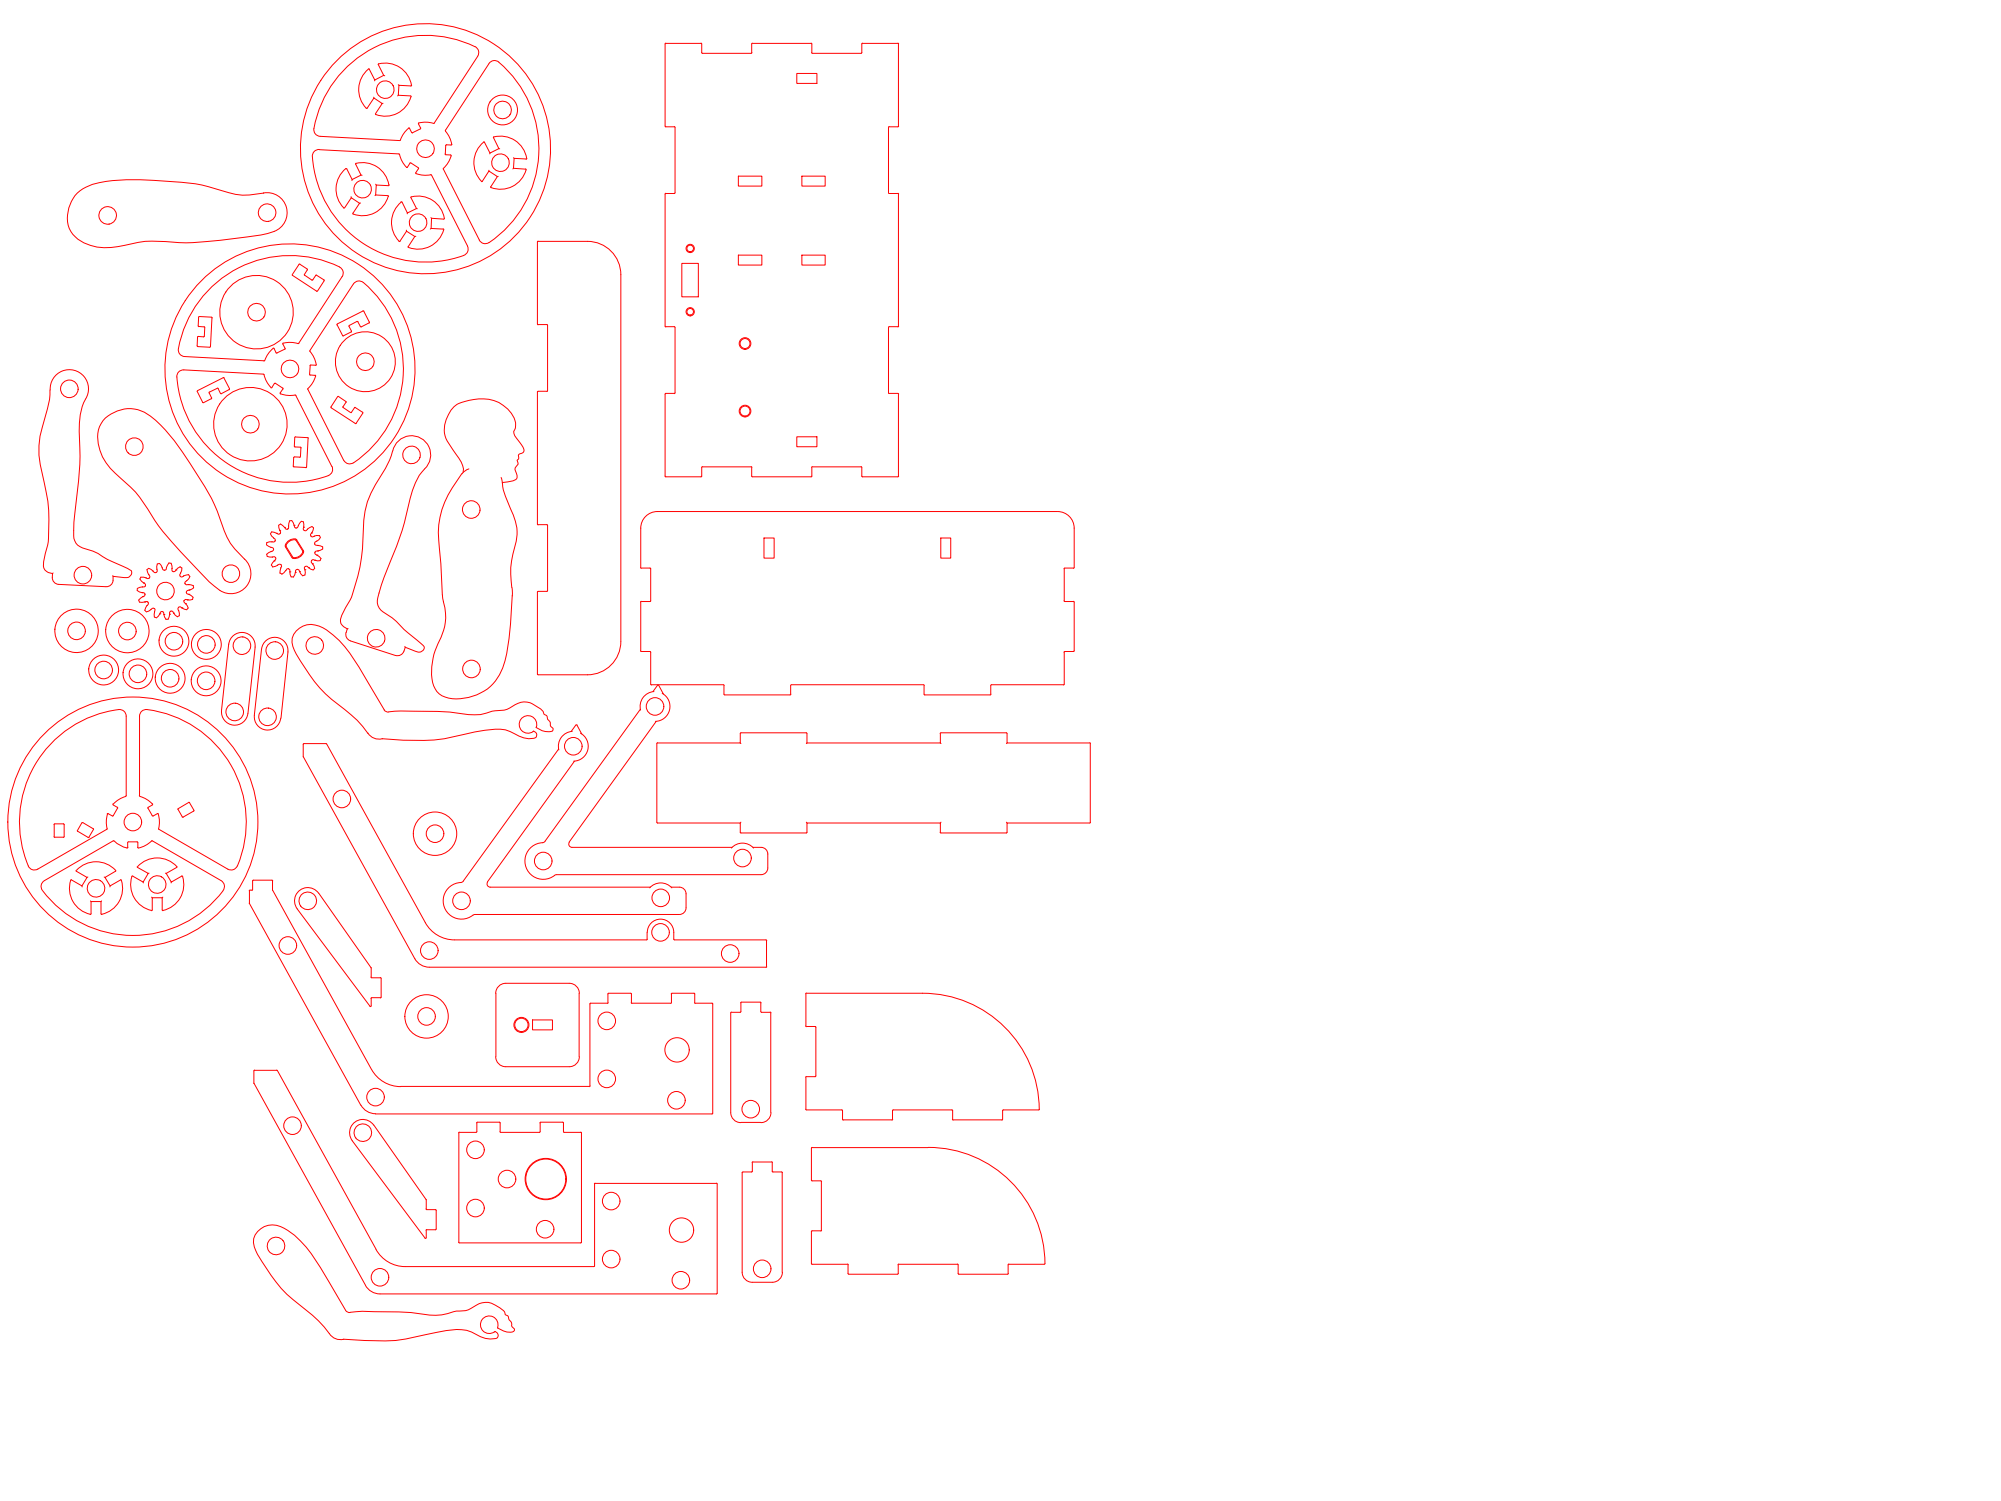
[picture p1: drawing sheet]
<svg xmlns="http://www.w3.org/2000/svg" width="600mm" height="450mm" viewBox="0 0 600 450" stroke-linecap="round" stroke-linejoin="round" font-family="sans-serif">
<!-- layer: Visible (ISO) -->
<g fill="none" stroke="#f00" stroke-width=".3">
<path d="M113.5 19.4l1.6 3.2-2.7 1.4-1.7-3.2M113.6 19.2a8 8 0 0 1 9.8 6.4M113.6 19.1l-.2 .3M142.4 14a2 2 0 0 1 .8 2.9l-13 20M142.5 14a34 34 0 0 0-48.4 25l.2 .8 .5 .6 1.2 .5M146.6 19.1l-13 19.9M149.6 18.7a34 34 0 0 1-2.9 54.1M149.6 18.6a2 2 0 0 0-3 .5M199.6 13h10.6M199.7 12.9l-.2 .3v24.6l.2 .2h2.5M210.2 12.9l.2 .3v2.6M210.4 15.8l.3 .2"/>
<path d="M210.6 16h14.6M225.5 15.8l-.2 .2M225.6 12.9l-.2 .3v2.6M225.7 13h17.6M243.2 12.9l.3 .3v2.6M243.4 15.8l.2 .2M243.6 16h14.7M258.4 15.8l-.2 .2M258.6 13h10.6M258.7 12.9l-.3 .3v2.6M269.3 12.9l.2 .3M269.4 13.2v24.6"/>
<path d="M110.1 32.4l2-3 2.5 1.6-2 3M110.1 32.4h-.3M110.4 20.7l.4 .1M110.5 20.7a8 8 0 0 0-.7 11.8M112.1 29.1v.3M112.4 24l-.1 .2M112.6 34.1l.1 .3M114.9 31h-.3M115.1 22.6l.3 .1M119.4 25.4l.2 .2M119.4 28.6l-.1 .2M122.5 38.4l.3 .1"/>
<path d="M122.5 38.5l-1.3 1.3-1.1 2.2M122.8 38.5l.7 1.2 .3 .1M123.1 28.8l.2 .2M123.2 29a8 8 0 0 1-10.5 5.3M123.3 25.8l-3.7-.2-.2 3 3.7 .2M123.4 25.5l-.2 .3M125.6 36.9a10.9 10.9 0 0 1 4.7 0M125.6 36.8l-.1 .3 .6 1.2M126 38.7l-2.3 1.1M126.2 38.3l-.1 .3M133.6 39v.3M133.6 39.3a6.2 6.2 0 0 1 1.8 4.2l-1.5-.1"/>
<path d="M202.2 38l.2 .2M202.4 38.2v19.6l-.2 .2M239 22h6v3h-6zM266.4 38.2v19.6l.3 .2M266.6 38h2.6M266.7 38l-.3 .2M269.5 37.8l-.2 .2M23.2 57.9a14.7 14.7 0 0 1 8.5-3.5 107.4 107.4 0 0 1 28.9 1.1l1.9 .5a50.4 50.4 0 0 0 10.2 2.5h2.1a13.7 13.7 0 0 1 6.9-.5 6 6 0 0 1 4.4 5.5 6 6 0 0 1-3.9 5.9l-1.9 .6a156.7 156.7 0 0 1-26.6 2.8 39.7 39.7 0 0 0-16.4 .8 17 17 0 0 1-13.9-1.9 8 8 0 0 1-2.8-9.4 11.3 11.3 0 0 1 2.6-4.4zM79.1 57.9h.1M93.7 47a33.9 33.9 0 0 0 45.8 29.4l.6-.6 .3-.8-.2-1.2-10.9-21.4a8.1 8.1 0 0 1-4.5-.3M95.8 44.9l23.8 1.3M95.8 44.8a2 2 0 0 0-2.1 2.2"/>
<path d="M96 40.9l23.8 1.3M105.3 59v.3M105.6 53.8l-.1 .4M106.7 49.3l1.6 3.2-2.7 1.3-1.7-3.2a7.4 7.4 0 0 0-2.6 8.9l.7 1.5 1 1.3M106.8 49a8 8 0 0 1 9.8 6.4M106.8 49l-.2 .3M108.3 52.5l.3 .1M112.6 55.2l.2 .3M112.6 58.5l-.1 .2M116.4 58.9a8 8 0 0 1-10.5 5.3M116.5 55.7l-3.7-.2-.2 3 3.7 .2 .2 .2M116.7 55.4l-.2 .3"/>
<path d="M119.6 46.2h.1a8.7 8.7 0 0 0 2.2 4M120.1 42l-.3 .2M122.9 49l-.7 1.1-.3 .1M123.2 48.9h-.3M123.3 48.9l2.2 1.6-.8 1.2M123.3 59.3l1.6 3.2-2.7 1.4-1.6-3.3h-.4M123.4 59l-.2 .3M123.4 59a8 8 0 0 1 9.8 6.5M124.7 51.8l.1 .3M133 50.7l10.8 21.3M133.5 46.2l.2 .2M133.7 46.4l1.4 .1 .2 .3"/>
<path d="M133.9 43.4l-.2 .2-.2 2.6M135.3 46.8a10.6 10.6 0 0 1-2.4 3.9M144.7 54.3l1.9-3 2.6 1.7-2 3 .1 .3M144.7 54.4h-.4M145 42.6a8 8 0 0 0-.6 11.8M146.6 51v.3M146.9 45.9v.3M148.1 41.1a7.8 7.8 0 0 1 9.8 6.6h-.1M148.1 41l-.1 .2 1.6 3.4-2.7 1.3-1.6-3.3h-.3M149.4 52.9l-.2 .1M149.6 44.6h.3M154 47.3l.2 .2"/>
<path d="M154 50.5l-.2 .2M157.6 50.7l.2 .2M157.8 50.9a8 8 0 0 1-10.5 5.4M157.8 47.7l-3.6-.2-.2 3 3.6 .2M199.5 58.2v39.6M199.6 58h2.6M199.7 58l-.2 .2M221.4 52.8h7.1v3h-7.1zM240.5 52.8h7v3h-7zM266.6 58h2.6M269.3 58l.2 .2M269.4 58.2v39.6"/>
<path d="M89.7 79.3l-2 3M89.9 79.2l2.3 1.6-.9 1.5M89.9 79.2l-.3 .1M103.3 62.3h-.3M103.4 62.3l1.9-3 2.5 1.7-1.9 2.9M105.8 63.9l.1 .3M108.1 60.9l-.3 .1M120.3 60.6a7.8 7.8 0 0 0-.4 11.8l2-3.1 2.5 1.6-2 3.1M121.9 69v.3M122.2 63.9l-.1 .2M122.4 73.9l.1 .4M124.7 70.9h-.3"/>
<path d="M124.9 62.5l.3 .1M129.2 65.3l.2 .2M129.3 68.5l-.3 .2M132.9 68.6l.1 .1a6.8 6.8 0 0 1-4 5.2 8 8 0 0 1-6.4 .3M133 65.7l-3.6-.2-.1 3 3.5 .2M133.3 65.5l-.2 .2M143.7 72a2 2 0 0 0 2.9 .7M204.5 79h4.9v10h-4.9zM221.4 76.5h7.1v3h-7.1zM240.5 76.5h7v3h-7zM59.4 97.7l.2 .3M59.6 97.9l1.6 .1"/>
<path d="M61.2 98l.2 .2-.1 2.6-.3 .2M63.4 95.1l-3.8-.1-.2 2.7M63.4 95.1l.2 .3M63.6 95.3l-.6 8.8-3.8-.2v-2.8M87.7 82.3v.3M87.8 82.6l7.3 4.8 2.1-3.2M91.3 82.3l.1 .3M91.4 82.5l2.1 1.5M93.8 83.9l-.3 .1M94.7 82.6l-.9 1.3M94.9 82.5l2.3 1.4M95 82.5l-.3 .1"/>
<path d="M97.1 83.9l.1 .3M101.1 97.4l1.6 3.2 .3 .1M102.6 83a2.04 2.04 0 0 0-.8-2.9 34 34 0 0 0-48.3 24.9l.2 .8 .5 .7 1.2 .4M102.6 82.9l-13.1 20.1a8.7 8.7 0 0 0-4.5-.1M104.8 97.6l-.1 .3 .7 1.4-.1 .3M105.3 99.6l-2.3 1.1M107.3 96.5l.8 1.4M107.4 96.5l-.3-.1-2.3 1.2M108 97.9l.3 .1M109.1 93.3l1.6 3.3M109.1 93.3l-.3-.1-7.6 3.9-.1 .4M110.8 96.6l-.1 .3-2.4 1.1"/>
<path d="M161.4 97.3h2.6M164 97.3l.2 .3v19.6l-.2 .2M186.2 82.4a10 10 0 0 0-10-10h-15v24.7l.2 .3M186.2 82.4v109.9M199.5 97.8l.2 .2M199.6 98h2.6M202.2 98l.2 .2v19.6l-.2 .2M266.6 98h2.6M266.7 98l-.3 .2v19.6l.3 .2M269.5 97.8l-.2 .2M15 117v1.4a74.9 74.9 0 0 1-3 12.4 28.9 28.9 0 0 0 1.3 14 49.8 49.8 0 0 1 1 18.7l-1.2 5a2.68 2.68 0 0 0 2.6 3.5M15.1 117a5.7 5.7 0 0 1 7.1-6 5.7 5.7 0 0 1 3.5 8.7 16.8 16.8 0 0 0-2 9.6 86.2 86.2 0 0 1-.7 19.9 55.6 55.6 0 0 0-.8 12.3 3.7 3.7 0 0 0 2.6 2.8 18.4 18.4 0 0 1 7.4 3.5l4.6 2a4.5 4.5 0 0 1 2.7 1.7 1.74 1.74 0 0 1-2.3 1.7l-3.3-.4-.1-.2"/>
<path d="M53 113.1a2 2 0 0 1 2.1-2.2l24 1.4a8.7 8.7 0 0 0 2.2 3.9M53 113.1a34 34 0 0 0 45.4 29.6M55.4 106.9l23.8 1.3M61.1 101l-1.6-.1-.3 .2M62.7 117.8l.7 1.5M62.8 117.6l-.1 .3M63.5 119.3l-.1 .3-2.4 1.1-.3-.1M65.4 116.5l.7 1.5 .3 .1M65.4 116.5l-.3-.1-2.3 1.2M66.9 113.2l.3 .1M66.9 113.3l-7.8 4 1.7 3.3M67.2 113.4l1.6 3.2-.1 .3"/>
<path d="M68.7 116.8l-2.3 1.2M81.9 104.4l.3 .1M81.9 104.5a11.9 11.9 0 0 0-2.8 3.8M82.3 115h.3l2.3 1.5-.9 1.3 .2 .4M82.3 115l-.7 1.2-.4 .1M84.2 118.1a9.2 9.2 0 0 0 4.4 .4l.1 .1M84.8 103.2l.7 1.3M84.9 102.9l-.1 .3M85.5 104.4l-.1 .3-2.5 1.2-.7-1.4M88.7 118.6l10.8 21.3M92.8 112.3l.2 .2M93 109.7l-.2 2.6"/>
<path d="M93 112.5l1.5 .1M94.5 112.5l.2 .3M94.6 109.5h-1.4l-.2 .2M94.6 109.6h.1a6.4 6.4 0 0 0-1.8-4.3l13.1-20.2a2.02 2.02 0 0 1 3-.4 33.9 33.9 0 0 1-3.4 54.3l-.8 .1-.8-.2-.9-.9-10.8-21.2M94.6 112.8a10.6 10.6 0 0 1-2.3 4M101.2 119l-1.9 3M101.5 118.9l2.2 1.5M101.6 118.9l-.3 .1M164 117.3h-2.6l-.2 .3v39.6M202.2 118h-2.5l-.2 .2v24.6M266.6 118h2.6M269.3 118l.2 .2"/>
<path d="M269.4 118.2v24.6M87.9 139.8l.3 .2 3.6 .2M88.1 137.2l-.2 2.6M88.4 131.2l-.1 2.8 1.7 .1M88.6 131l-.2 .2M88.6 131.1l3.6 .1M90.1 134.1l.2 .2M90.1 136.9l-.2 .3-1.6-.2-.2 .2M90.2 134.3l-.1 2.6M92.2 131.2l.3 .2M92.4 131.4l-.5 8.7-.2 .2M99.3 122l.1 .3"/>
<path d="M99.5 139.8a2 2 0 0 1-1.1 2.8M102.9 122.2l2.4 1.5 1-1.4M103.7 120.4l.1 .3M103.8 120.6l-1 1.4 .1 .3M106.6 122.2l2.2 1.5-2.1 3.4-7.4-4.8M106.6 122.2l-.3 .1M117.7 135.2a27.3 27.3 0 0 1-5.1 10.1 23.1 23.1 0 0 0-3.5 10.7 68.8 68.8 0 0 1-1.8 16.8 22.5 22.5 0 0 1-3.7 9.4l-1.1 2.3a2.64 2.64 0 0 0 1.6 4.1M117.8 135.3a5.7 5.7 0 0 1 8.4-3.9 5.7 5.7 0 0 1 1.1 9.2 13.8 13.8 0 0 0-3.6 6.5l-.7 2.4a86.8 86.8 0 0 1-6 19 55.7 55.7 0 0 0-3.8 11.6 3.7 3.7 0 0 0 1.7 3.4 21.5 21.5 0 0 1 6.3 5.3l5.7 4.8a.94 .94 0 0 1 0 1.5 1.91 1.91 0 0 1-2.3 .2l-3.1-1.2-.1-.2M210.7 139.9l-.3 .3v2.6M225.3 139.9l.2 .3M239 131h6v3h-6zM243.6 139.9l-.2 .3"/>
<path d="M258.2 139.9l.2 .3v2.6M81.5 159.5l1.5 .4M81.5 159.5l-.3 .4a1.92 1.92 0 0 0 1.3 1.8v.5M83 159.9h.1M83.9 159.1h.1M83.9 159.1l.2 .4-.1 .5-.6 .2-.4-.3M85.3 158.2l.6 .5 .4-.1M85.3 158.2h.1M85.3 158.2l-1.2-1-.5 .3 .3 1.6M87.5 156.1l.7 1.4M87.5 156.1l-.6 .1-.4 2.4-.3 .1M88.2 157.5l.3 .7 .6 .1 1.3-2 .6 .2 .1 1.6"/>
<path d="M88.2 157.5h.1M91.1 158.1l-.2 .5 .3 .5M91.1 158.1h.1M92.2 158.7l-.4 .4-.6-.1M92.2 158.7h.1M93.5 159.8l-.3 .4v.5M93.5 159.8h.1M94 158.3l-.5-.4-1.3 .8M94 158.3l-.5 1.5M138.5 142a32.8 32.8 0 0 0-6.5 13.1 26.2 26.2 0 0 0-.2 9.3l.4 4.6 .5 9.4M138.9 141.7a6.4 6.4 0 0 0-2.1-5.4 14.6 14.6 0 0 1-3.5-6.4 9.7 9.7 0 0 1 4.2-8.9 17.3 17.3 0 0 1 10.6-.9 8.7 8.7 0 0 1 6.5 7.5v.8a1.96 1.96 0 0 0 .2 2.9l1.6 2.1a2.02 2.02 0 0 1 .5 2.3l-.9 .4a.58 .58 0 0 0-.5 .8 .81 .81 0 0 1-.4 1.1v.2a1.04 1.04 0 0 1-.3 1.7l-.4 .9a2.48 2.48 0 0 1 .3 3l-.8 .4-3.2 .5M140.6 140.6l-1.3 .7-.8 .8"/>
<path d="M150.3 143.2l.3 1.7M150.7 144.9v1a37.1 37.1 0 0 0 3.2 8.5 13.2 13.2 0 0 1 .4 9.9 24.9 24.9 0 0 0-.8 11.9M161.2 157.2l.2 .2M161.4 157.3h2.6M164 157.3l.2 .3M164.2 157.5v19.6l-.2 .2M192.2 158.4v11.8M192.2 158.4a5 5 0 0 1 4.9-5h120a5 5 0 0 1 5 5M199.5 142.8l.2 .2h10.5l.2-.2M210.6 140h14.6M225.4 140.2v2.6M225.4 142.8l.2 .2h17.7"/>
<path d="M243.5 142.8l-.3 .2M243.5 140.2v2.6M243.6 140h14.7M258.4 142.8l.3 .2h10.5M269.5 142.8l-.2 .2M322.1 158.4v11.8l-.2 .2M15.7 172a2.33 2.33 0 0 0 1.9 3.3l14.1 .7M15.9 171.8l-.2 .2M33.9 174.1a2 2 0 0 1-2.1 1.8M33.9 172.8v1.2M41.2 176.5l-.1 .6 1.5 .6M42 173.7l1.1 1.1"/>
<path d="M42.6 177.7h.1M42.6 177.7l.6 .1 .3 .4-.2 .5-.5 .2M42.8 178.9l-1.2 1.1 .1 .4 .1 .2 .8 .1 .8-.2M42.8 178.9h.1M43.1 174.8l.4 .3 .1 .6M43.1 174.8h.1M43.4 178.2l.1 .1M43.6 175.7l-.4 .3-1.3 .1-.7 .4M44.6 170.5l-.5 .4 .5 1.4M44.6 170.4l.7 .3 1 1h.5M44.6 172.3h.1M44.6 172.3l.4 .7-.2 .3-.5 .2-.5-.2a1.66 1.66 0 0 0-1.7 0l-.2 .4"/>
<path d="M47.1 170.7l.1 .6-.3 .3M47.1 170.7h.1M47.8 169l-.6 .2-.1 1.5M47.8 169l.5 .5 .5 1.3 .6 .2M49.4 171l.4-.3 .1-.5 .7-1.4 .7 .1 .3 .8v1.3l.3 .4M52.8 170.9h.1M52.8 170.9l-.3 .5h-.7M54 170l.5 .3M54 170l-1.2 .9M54.5 170.3v.8l-.6 1.2 .2 .6 .5 .1 .5-.3 1.5-.4M56.2 179.9l-.5-.1-.5 .4v.5l.4 .3M56.2 179.9h.1"/>
<path d="M56.5 175.3l1.5 .3M56.5 175.3h.1M56.6 172.4l.3 .5M56.6 178.2l1.3 .9M56.6 178.2h.1M56.7 177l-.5 .1-.3 .5 .2 .5 .5 .1M56.7 177h.1M57 172.9l-.4 .7-1.2 1.1 .1 .4 .4 .3 .6-.1M57.8 179.8l-1.6 .1M57.9 179.1l-.2 .7M57.9 175.6l.1 .7M58.1 176.3l-1.4 .7"/>
<path d="M73.3 167.7h.1M73.4 167.7a6 6 0 0 1 .6 8.1 6 6 0 0 1-8 1.3l-1.7-1.3a155.3 155.3 0 0 1-17.9-19.7 41.1 41.1 0 0 0-11.9-14.2 14.1 14.1 0 0 1-5-13 9.6 9.6 0 0 1 10.8-6.2 13.1 13.1 0 0 1 7.9 4.8 107.6 107.6 0 0 1 16.1 23.9l.9 1.9a45.1 45.1 0 0 0 3.9 9.6l4.2 4.8M80 166.2l.1 .7 .8 .2 1.3-.2 .4 .4M80 162.7l-.1 .6 .6 .5 1.3 .5 .2 .4M81.3 165.4h.1M81.3 165.4l-1.4 .8M81.4 169.5l.4 .5M81.5 162.5l-1.5 .2M81.5 162.5h.1M82 164.7l-.2 .5-.5 .2M82.2 168.2h.1M82.2 168.2l-.9 1.3"/>
<path d="M82.5 162.1l-.4 .5-.5-.1M82.6 167.2l.1 .4-.5 .6M83.2 169.5l-1.5 .5M83.2 169.5l.5-.3 .6 .1 .2 .6-.3 .4M83.2 169.5h.1M84 171.8l.6 .4M84.2 170.4l-.3 1.5M84.2 170.3v.1M85.7 171.1l-1.2 1.1M85.7 171.1h.1M85.8 163.6v.3M86.1 162.6a2.08 2.08 0 0 1 2.9-.7l2 3.3a2.44 2.44 0 0 1-3.4 2l-2-3.3-.1-.4z"/>
<path d="M86.5 170.5l.1 .1M86.5 170.6l-.5 .1-.3 .4M86.6 170.6l.3 .3v.6M86.9 171.5h.1M86.9 171.5l.4 1.5M87.3 173h.7M88.6 161.9a2.7 2.7 0 0 0-2.8 1.7M88.6 161.9l.2 .2M88.6 171.6l-.7 1.5M88.6 171.6h.1M88.8 162l2 3.3a2.34 2.34 0 0 1-3 1.8l-2-3.2M89 170.8l-.4 .3v.5"/>
<path d="M89.1 170.8l.6 .1 .2 .5M89.9 171.4h.1M89.9 171.4l.9 1.3M91.4 170.9v1.5l-.6 .2M91.4 170.9h.1M92.5 170.2l-.4-.3h-.6l-.3 .5 .2 .5M92.5 170.2h.1M92.5 170.2l1.4 .7M93.5 168l-.2 .6 .4 .5M93.7 169.1l.7 1.4-.5 .4M93.7 169.1h.1M94.4 163.2l.8 .4"/>
<path d="M94.4 168l-.5-.2-.4 .3M94.4 168h.1M94.4 168l1.6 .1M94.4 165.8v.2l.7 .5M94.5 165.6l-.1 .1M95.1 166.5l1.2 1-.3 .6M95.1 166.5h.1M95.2 163.6l1.6 .4M95.2 163.6h.1M95.3 165.2l-.6 .1-.3 .4M95.3 165.2h.1M95.8 160.6l.3 .6"/>
<path d="M95.8 160.6h-.8l-1.3 .4-.5-.3M96.1 161.2l-.5 .7-1.1 .7-.1 .5M96.8 164v.6l-1.5 .6M132.7 178.4l.3 2.1M153.6 176.2v2.3M153.6 178.5v.1a79.9 79.9 0 0 1-2.9 21.7 14.5 14.5 0 0 1-17.2 8.7 6.7 6.7 0 0 1-4.1-6.6 20.7 20.7 0 0 1 2.9-11.3 14.8 14.8 0 0 0 .7-10.6M164 177.3h-2.6l-.2 .3v24.6M192.1 170.2l.2 .2M192.3 170.4h2.6l.2 .2v9.6M229.1 161.3h3.1v6.1h-3.1zM282.1 161.3h3v6.1h-3zM319.2 170.6v9.6"/>
<path d="M321.9 170.4h-2.6l-.2 .2M43.4 180.5h.1M43.4 180.5l.8-.1 .2 .2M44.3 180.6l.1 .1M44.4 180.7v.5l-.7 1-.3 .8 .5 .5M45.3 182.8l-1.4 .7M45.3 182.7v.1M46.2 182.5h.1M46.2 182.4l-.9 .3M46.3 182.5l.2 .2-.2 2.3 .6 .3M47.9 184.1l-1 1.2M47.9 184.1h.1"/>
<path d="M48.6 183.4h.1M48.6 183.4l-.5 .2-.2 .5M48.7 183.4l.3 .1 .1 .8M49.1 184.3l.7 1.4M49.1 184.3h.1M50.4 185.7h-.7M50.9 184.2l-.5 1.5M50.9 184.2h.1M51.3 183.3l-.4 .3v.6M51.3 183.3l.5 .1 .3 .5M52.1 183.9l1.1 1.1M52.1 183.9h.1"/>
<path d="M54.5 182.3l-.4-.3-.6 .2-.2 .4 .2 .5a1.5 1.5 0 0 1 .1 1.7l-.4 .2M54.5 182.3l1.5 .6 .4-.6M54.5 182.3h.1M55.6 181l.9 1.4M55.6 181h.1M68.6 193.2l-2.2 19.9a4 4 0 0 0 3.6 4.4 4 4 0 0 0 4.3-3.6M68.6 193.2a4 4 0 0 1 4.4-3.5 4 4 0 0 1 3.5 4.4M76.5 194l-2.1 19.9M103.8 189.7a2 2 0 0 0 1.3 2.5M104.1 188.6l-.3 1.1M104.4 188.5l-.3 .1M105.1 192.2l13.5 4.4a2 2 0 0 0 2.5-1.3"/>
<path d="M121.5 194.1l-.3 1.2M186.2 192.4a10 10 0 0 1-10 10h-14.8l-.2-.3M192.1 195.2l.2 .2M192.2 180.6v14.6M192.3 180.3l-.2 .3M192.3 195.4h2.6l.2 .2v9.6l.3 .2M195.1 180.2l-.2 .2h-2.6M319.1 180.2l.2 .2h2.6M319.2 195.6v9.6l-.3 .2M321.9 180.3l.2 .3M322.1 195.2l-.2 .2h-2.6l-.2 .2M322.1 180.6v14.6"/>
<path d="M37.8 214.8a2 2 0 0 0-2.2-2 34 34 0 0 0-26.9 47.3l1 .7 .8 .1 .8-.2 20.7-11.9 .1-.3M37.8 214.7v23.9M41.8 214.8a2 2 0 0 1 2.3-2 34 34 0 0 1 27.1 46.9M41.8 214.7v23.9M76.3 214.6l2.1-19.9a4 4 0 0 1 4.4-3.5 4 4 0 0 1 3.5 4.3l-2 19.9M76.3 214.5a4 4 0 0 0 3.5 4.4 4 4 0 0 0 4.4-3.5M116.6 213.5l-.8-.1-.6-.5-5-8.6a47 47 0 0 0-10.3-13.9 9.4 9.4 0 0 0-7.9-3 5.1 5.1 0 0 0-3.7 7.6 46.3 46.3 0 0 0 15.1 17.8 29.1 29.1 0 0 1 6.9 7.1 3.9 3.9 0 0 0 4.3 1.7M116.6 213.5l3.6-.3a111.8 111.8 0 0 1 20.3 1.1 12.9 12.9 0 0 0 7.1-1l.9-.1a8.2 8.2 0 0 0 6-1.9 5.7 5.7 0 0 1 7 .9l.6 .4a2.01 2.01 0 0 1 1 1.6 1.26 1.26 0 0 1 1.1 1.5 1.6 1.6 0 0 1 .8 1.8l.9 .9v.5a1.99 1.99 0 0 1-2.3 .5l-1-.3-1.8-.9v-.2M160.9 218a2.63 2.63 0 0 0-2.6-3.4 2.63 2.63 0 0 0-2.4 3.5 2.63 2.63 0 0 0 4.1 1.2l.7 .3a1.05 1.05 0 0 1-.6 1.8 8 8 0 0 1-5.7-1.3 8.9 8.9 0 0 0-5.9-1.4 89.3 89.3 0 0 0-15.2 2.8 89.1 89.1 0 0 1-18.7 .1M171.6 219.3a4.5 4.5 0 0 0-4 5.6M172.7 217.5l-1.4 1.8M172.7 217.4l.4 .1"/>
<path d="M173 217.5l1.4 2.6M174.1 219.9a4.5 4.5 0 0 1 2.2 5 4.5 4.5 0 0 1-4.3 3.4M192 212.7l-28.8 39.8a6.7 6.7 0 0 0-4.9 2.8 5.6 5.6 0 0 0 1.1 7.2 5.6 5.6 0 0 0 7.3-.2h.2M195.3 205.4h21.6M196.1 207.4a4.5 4.5 0 0 0-4 5.6M196.8 216.3l-26.1 36.2M197.1 205.5h.4M197.2 205.5l-1.4 1.9M197.5 205.5l1.4 2.6M198.6 207.9a4.5 4.5 0 0 1 2.2 5 4.5 4.5 0 0 1-4.3 3.4M216.9 205.4l.3 .2M217.1 205.6v2.5"/>
<path d="M217.1 208.2l.2 .2h19.6M222 220l.2-.2h19.6l.2 .2M237.2 208.2l-.2 .2M277.1 205.6v2.5M277.1 208.2l.2 .2h19.6M277.2 205.6l-.3-.2h-39.6l-.2 .2v2.5M297.2 208.2l-.2 .2M301.8 219.8l.2 .2M301.8 219.8h-19.6l-.3 .2M319 205.4h-21.7l-.2 .2v2.5M37.7 238.9l-1.7 .7-2 1.5M37.8 238.6l-.1 .2"/>
<path d="M41.8 238.6l.1 .2M42 238.9l2.3 1 1.4 1.2M90.9 226.9l.1 .1M91 227l33.4 60.5a5 5 0 0 0 4.3 2.6M91.1 223l6.9 .1 29.6 53.6M91.2 223l-.3 .2v3.7M167.5 224.7l-28.6 39.5M172.3 228.3l-26.1 36.2M197 223v23.6l.2 .2h24.8v2.8l.2 .2h19.6l.2-.2v-2.8h40v2.9l.2 .1h19.6M197.2 222.8l-.2 .2M222 220v2.8h-24.8M222 222.8l.2 .2"/>
<path d="M242 220v2.8M242 222.8l-.2 .2M282 220v2.8h-40M282 222.8l.2 .2M302 220v2.8h24.8M302 222.8l-.2 .2M326.8 222.8l.2 .2M327 223v23.6M16.2 250.9l.2 .2M16.2 247.3l.2-.2h2.8v3.8M16.3 247.3v3.6M16.4 251.1h2.6"/>
<path d="M19.2 250.9l-.2 .2M24.8 246.7l3.2 1.8v.3M24.8 246.7l-.3 .1-1.3 2.2 .1 .3M28 248.8l-1.4 2.4-3.3-1.9M32.2 244.1l-.3 1.9 .2 2.5M32.4 244l1.3 .7 .3-.1M32.5 244l-.4 .1M33.9 241l.1 .4 1.2 .7 .1 .3M34 252.2h.2M34 252.2l-20.7 11.9a2 2 0 0 0-.5 3 34 34 0 0 0 54.1 0M34.3 252.2a5.7 5.7 0 0 0 4 2l.1-.1M35.2 242.4l-1.2 2.2"/>
<path d="M38.3 252.7v1.4M41.1 252.5l.2 .2M41.1 252.5h-2.6l-.2 .2M41.2 259.8l.1 .4M41.3 254.1l.2 .2M41.3 259.9a7.7 7.7 0 0 1 11.7 .2v.1M41.3 252.7v1.4M45.6 244.6l.3 .1M45.7 252.2l20.6 11.9a2 2 0 0 1 .6 2.9M45.7 252.2h-.2a8.4 8.4 0 0 1-3.9 2.1M45.7 241v.4l-1.4 .8 1.4 2.4M47.2 244l.3 .1"/>
<path d="M47.2 244l-1.3 .7M47.5 244.1a11 11 0 0 1 .2 4.7l20.6 11.9a2.01 2.01 0 0 0 2.9-1M53.5 242.5l-.1 .3 1.3 2.2 .2 .1M56.6 240.6l.3 .1M56.6 240.7l-3.1 1.8M56.8 240.7l1.4 2.3M58.1 243v.3l-3.2 1.7M170.7 252.6a.98 .98 0 0 0 .8 1.5h48M219.3 254.3a4.5 4.5 0 0 1 6.7 0M222.2 246.6l-.2 .2M225.8 254.1h2.5a2 2 0 0 1 2 2v4.2a2 2 0 0 1-2 2h-61.4M241.8 246.6l.2 .2"/>
<path d="M282.2 246.6l-.2 .2M301.8 246.6l.2 .2M327 246.6l-.2 .2h-24.8v2.8l-.2 .2M21.2 264a8 8 0 0 0 5.9 10.2M22.9 261v.3M22.9 261.3l3.2 1.8-1.5 2.6-3.2-1.9-.2 .2M22.9 261a8 8 0 0 1 11.8 0M24.6 265.7v.3M26.4 263l-.3 .1M27 274.2l.3-.2v-3.6h3v3.6l.3 .2M27.1 270.2l.2 .2M30.5 270.2l-.2 .2"/>
<path d="M31.2 263l.3 .1M33 265.7v.3M34.6 261.3l-3.1 1.8 1.5 2.6 3.1-1.8 .3 .1M34.7 261l-.1 .3M36.4 264a8 8 0 0 1-5.9 10.2M39.8 262.7h-.1a7.7 7.7 0 0 0 5.7 10.3M41.3 260.2l3.1 1.7-1.5 2.6-3.1-1.7M42.9 264.5l.1 .3M44.7 261.9h-.3M45.5 269l.2 .2M45.7 272.9v-3.7h2.9v3.7M45.7 272.9l-.3 .2"/>
<path d="M48.6 272.9l.3 .2M48.8 269l-.2 .2M49.6 261.9h.2M51.4 264.5l-.1 .3M53 260.2l-3.2 1.7 1.6 2.6 3.1-1.7M54.5 262.7l.3 .1M54.8 262.9a8 8 0 0 1-5.9 10.1M74.7 270.9l.1 .1M74.8 267.1v3.8M74.8 270.9l33.4 60.6M75.6 266.9h-.6l-.3 .3M75.8 264.2l.2-.2h5.5l.3 .2"/>
<path d="M75.8 266.8l-.3 .2M75.8 264.2v2.6M81.7 264.2l.1 2.8M81.8 267l29.6 53.7M89.1 272.5l21.8 29.2M95.5 267.9a4 4 0 0 0-5.5-1 4 4 0 0 0-.9 5.6M95.6 267.8l15.7 22.4M127.5 276.7a10 10 0 0 0 8.8 5.2h57.6l.2-.3M138.9 264.3l-.2 .2a6.7 6.7 0 0 0-5 2.7 5.5 5.5 0 0 0 1 7 5.5 5.5 0 0 0 7.1 .3M146.2 264.5a.98 .98 0 0 0 .8 1.6h48M194.1 279.6v2.1M194.1 279.6a4 4 0 0 1 4-4 4 4 0 0 1 4 4"/>
<path d="M194.8 266.3a4.5 4.5 0 0 1 6.7 0M201.3 266.1h2.4M202.1 279.6v2l.2 .3h27.4l.2 .2M203.7 274.2h-61.2l-.6 .3M203.7 266.1a2 2 0 0 1 2 2v4.1a2 2 0 0 1-2 2M111.3 293l.2 .2h2.6M111.3 290.2v2.8M111.3 299.4v2.2M114.1 293.2l.2 .2M114.1 299.2h-2.6l-.2 .2M114.3 299l-.2 .3M114.3 293.4v5.6"/>
<path d="M128.8 290.1h100.9M148.7 297.9a3 3 0 0 1 3-3h19a3 3 0 0 1 3 3M148.7 297.9v19M173.7 297.9v19M189.1 297.9h-6.6l-.2 .2v2.6M189.1 297.9l.3 .2v2.6M201.3 298.1l.2-.2h6.6l.2 .2v2.6M201.4 298.1v2.6M229.9 282.1v7.8M229.9 289.9l-.2 .2M241.7 298.1v9.6M241.8 297.8l-.2 .2"/>
<path d="M241.9 297.9h34.7a35 35 0 0 1 35.1 34.8M111.3 301.6l-.1 .3-.3-.1M148.7 316.9a3 3 0 0 0 3 3h19a3 3 0 0 0 3-3M159.7 305.9h6v3h-6zM176.9 301v24.6M177.1 300.9h5M177.1 300.9l-.2 .2M182.4 300.7l-.3 .2M189.3 300.7l.2 .2M189.5 300.9h11.6M201.4 300.7l-.3 .2M208.3 300.7l.2 .2"/>
<path d="M208.5 300.9h5l.2 .2M213.7 301v32.8l-.2 .3h-100.9M219.1 303.8v29.9a3 3 0 0 0 3.1 3M219.4 303.5l-.3 .2M222.1 300.8l.2-.3h5.7l.2 .3M222.2 300.7l-.1 2.8-2.7 .1M228.2 300.7v2.8l2.7 .1M231 303.5l.2 .2M231.1 303.8v29.8M241.6 307.7l.2 .2M241.9 307.8h2.6M244.4 307.8l.3 .3v14.5"/>
<path d="M83.2 321h-7l-.1 3.9 33.5 60.6a5 5 0 0 0 4.3 2.5h101l.2-.2v-32.7l-.2-.3M83.2 321l29.6 53.6M108.3 331.4a5 5 0 0 0 4.3 2.6M111.4 320.7a10 10 0 0 0 8.8 5.2M120.1 325.8h56.6M137.8 339.5l-.3 .2 .1 33h36.6l.2-.2v-32.7l-.3-.3M142.9 336.8l.3-.3h6.6l.2 .3M143 339.4l-.2 .2h-5M143 336.7v2.6M149.9 339.4l.2 .2h11.7l.2-.2M150 336.7v2.6M161.9 336.8l.2-.3h6.7l.2 .3"/>
<path d="M162 336.7v2.6M169 339.4l.2 .2M169 336.7v2.6M169.2 339.6h5M177 325.7l-.2 .2M222.2 336.6h6M231.2 333.7a3 3 0 0 1-3 3M241.6 332.6l.2 .3h10.7M241.7 323.1v9.6M241.8 322.8l-.2 .2M241.9 322.9h2.6M244.7 322.7l-.3 .2"/>
<path d="M252.4 332.9l.3 .2M252.7 333.1v2.6l.2 .2 14.6-.1M267.7 333.1v2.6M267.7 333.1l.2-.2h17.6l.2 .2M267.7 335.7l-.2 .2M285.7 333.1v2.6M300.7 333.1l-.1 2.7-14.8 .1-.2-.2M311.5 332.9h-10.6l-.2 .2M311.7 332.6l-.2 .3M127.8 359.8l-15.7-22.4a4 4 0 0 0-5.6-.9 4 4 0 0 0-.9 5.6l21.8 29.2M127.8 359.8v2.8M178.3 355.1l-.1 24.7h-56.7a10 10 0 0 1-8.7-5.1"/>
<path d="M178.5 354.8l-.3 .3M178.5 354.9h36.4M225.4 351.5h-2.6l-.2 .2v29.8a3 3 0 0 0 3 3h6a3 3 0 0 0 3-3M225.6 348.7v2.5l-.2 .3M225.8 348.4l-.2 .2M225.8 348.5h5.6M231.4 348.4l.2 .2M231.6 348.7v2.5l.2 .3M231.8 351.5h2.6M234.4 351.5l.2 .2M234.6 351.7v29.9M243.5 354.1h2.7l.2 .3"/>
<path d="M243.5 344.2h34.8M243.6 344.1l-.3 .3v9.5l.3 .2M246.3 354.3v14.6M278.4 344.1a34.8 34.8 0 0 1 34.8 35v.1M127.8 362.5l.2 .3M127.8 369v2.2l-.1 .2-.3-.1M128 368.7l-.2 .3M128 362.8h2.6l.2 .2M130.8 363l-.1 5.7-2.7 .1M243.3 378.9l.3 .3M243.5 379.2h10.6M243.5 369.1h2.6"/>
<path d="M243.6 369.1l-.3 .2v9.7M246.4 369l-.2 .2M254.2 379.1l.2 .2M254.3 379.3v2.6M269.4 379.3v2.6M269.5 379.1l-.2 .2M269.6 379.2h17.5M287.1 379.1l.2 .2M287.3 379.3v2.6M302.3 379.3v2.6M302.5 379.2h10.6M302.5 379.1l-.2 .2"/>
<path d="M98.8 399.9v.1M98.8 399.9a3.9 3.9 0 0 0 4.3 1.7M103.6 392.9a145.1 145.1 0 0 0-11.8-18.9 18 18 0 0 0-8.9-6.5 5.7 5.7 0 0 0-6.9 5.2 13.3 13.3 0 0 0 2.5 5.6 42.7 42.7 0 0 0 13.3 14.6 32.5 32.5 0 0 1 6.9 7M103.6 393l.6 .5 .8 .1M105 393.6l3.6-.4 3.7 .2a74 74 0 0 1 16.5 1 17.6 17.6 0 0 0 8.1-1.2 7.6 7.6 0 0 0 6-1.8 5.2 5.2 0 0 1 5.6 0l1.4 .8a2.6 2.6 0 0 1 1.6 2.1 1.25 1.25 0 0 1 1.2 1.5 1.6 1.6 0 0 1 .7 1.8l.8 .9 .1 .4-.2 .4a5 5 0 0 1-4.9-1.1l.1-.1M148.3 399.5l.2-.2 .6 .4a.99 .99 0 0 1 .3 1.1 .99 .99 0 0 1-.9 .6 7.9 7.9 0 0 1-5.8-1.2 11 11 0 0 0-8.8-1.2l-6.1 1.2a48.5 48.5 0 0 1-18.5 1.8l-6.2-.4M149.2 398a2.64 2.64 0 0 0-2.5-3.4 2.64 2.64 0 0 0-2.5 3.5 2.64 2.64 0 0 0 4.1 1.3M254.3 381.9l.2 .2M269.4 381.9l-.3 .2h-14.5M287.3 381.9l.3 .2M302.4 381.9l-.2 .2h-14.7"/>
<circle cx="115.5" cy="26.9" r="2.64"/>
<circle cx="150.7" cy="33" r="2.64"/>
<circle cx="150.7" cy="33" r="4.5"/>
<circle cx="108.7" cy="56.7" r="2.64"/>
<circle cx="127.6" cy="44.6" r="2.64"/>
<circle cx="127.6" cy="44.6" r="37.5"/>
<circle cx="150.1" cy="48.8" r="2.64"/>
<circle cx="32.3" cy="64.6" r="2.64"/>
<circle cx="80.1" cy="63.8" r="2.64"/>
<circle cx="125.4" cy="66.8" r="2.64"/>
<circle cx="207" cy="74.5" r="1.24"/>
<circle cx="207" cy="74.5" r=".98"/>
<circle cx="76.9" cy="93.6" r="2.64"/>
<circle cx="76.9" cy="93.6" r="11"/>
<circle cx="207" cy="93.5" r="1.24"/>
<circle cx="207" cy="93.5" r=".98"/>
<circle cx="20.8" cy="116.6" r="2.64"/>
<circle cx="87" cy="110.6" r="2.64"/>
<circle cx="87" cy="110.6" r="37.5"/>
<circle cx="109.6" cy="108.5" r="2.64"/>
<circle cx="109.6" cy="108.5" r="9"/>
<circle cx="223.4" cy="103" r="1.75"/>
<circle cx="223.4" cy="103" r="1.49"/>
<circle cx="40.3" cy="133.9" r="2.64"/>
<circle cx="75.1" cy="127.2" r="2.64"/>
<circle cx="75.1" cy="127.2" r="11"/>
<circle cx="123.4" cy="136.4" r="2.64"/>
<circle cx="223.4" cy="123.3" r="1.75"/>
<circle cx="223.4" cy="123.3" r="1.49"/>
<circle cx="141.3" cy="152.8" r="2.64"/>
<circle cx="24.9" cy="172.5" r="2.64"/>
<circle cx="49.6" cy="177.3" r="2.64"/>
<circle cx="69.2" cy="172" r="2.64"/>
<circle cx="23" cy="189.2" r="2.64"/>
<circle cx="23" cy="189.2" r="6.5"/>
<circle cx="38.2" cy="189.3" r="2.64"/>
<circle cx="38.2" cy="189.3" r="6.5"/>
<circle cx="52.2" cy="192.3" r="2.64"/>
<circle cx="52.2" cy="192.3" r="4.5"/>
<circle cx="61.9" cy="193.3" r="2.64"/>
<circle cx="61.9" cy="193.3" r="4.5"/>
<circle cx="72.5" cy="193.6" r="2.64"/>
<circle cx="82.4" cy="195.1" r="2.64"/>
<circle cx="94.4" cy="193.6" r="2.64"/>
<circle cx="112.8" cy="191.4" r="2.64"/>
<circle cx="31.1" cy="200.9" r="2.64"/>
<circle cx="31.1" cy="200.9" r="4.5"/>
<circle cx="41.4" cy="202.1" r="2.64"/>
<circle cx="41.4" cy="202.1" r="4.5"/>
<circle cx="51" cy="203.4" r="2.64"/>
<circle cx="51" cy="203.4" r="4.5"/>
<circle cx="61.8" cy="204.2" r="2.64"/>
<circle cx="61.8" cy="204.2" r="4.5"/>
<circle cx="70.4" cy="213.5" r="2.64"/>
<circle cx="80.2" cy="215" r="2.64"/>
<circle cx="141.4" cy="200.6" r="2.64"/>
<circle cx="196.4" cy="211.9" r="2.64"/>
<circle cx="102.5" cy="239.6" r="2.64"/>
<circle cx="171.9" cy="223.8" r="2.64"/>
<circle cx="39.8" cy="246.5" r="2.64"/>
<circle cx="39.9" cy="246.5" r="37.5"/>
<circle cx="130.5" cy="250" r="2.64"/>
<circle cx="130.5" cy="250" r="6.5"/>
<circle cx="162.9" cy="258.2" r="2.64"/>
<circle cx="222.7" cy="257.3" r="2.64"/>
<circle cx="28.8" cy="266.4" r="2.64"/>
<circle cx="47.1" cy="265.3" r="2.64"/>
<circle cx="92.3" cy="270.2" r="2.64"/>
<circle cx="138.4" cy="270.2" r="2.64"/>
<circle cx="198.1" cy="279.6" r="2.64"/>
<circle cx="198.2" cy="269.3" r="2.64"/>
<circle cx="86.3" cy="283.6" r="2.64"/>
<circle cx="128.7" cy="285.1" r="2.64"/>
<circle cx="219" cy="286" r="2.64"/>
<circle cx="127.9" cy="304.8" r="2.64"/>
<circle cx="127.9" cy="304.8" r="6.5"/>
<circle cx="156.4" cy="307.4" r="2"/>
<circle cx="156.4" cy="307.4" r="2.25"/>
<circle cx="182" cy="306.2" r="2.64"/>
<circle cx="203" cy="314.9" r="3.7"/>
<circle cx="87.7" cy="337.6" r="2.64"/>
<circle cx="108.8" cy="339.7" r="2.64"/>
<circle cx="112.6" cy="329" r="2.64"/>
<circle cx="182" cy="323.6" r="2.64"/>
<circle cx="202.9" cy="330" r="2.64"/>
<circle cx="225.1" cy="332.6" r="2.64"/>
<circle cx="142.6" cy="344.8" r="2.64"/>
<circle cx="152.1" cy="353.6" r="2.64"/>
<circle cx="163.7" cy="353.6" r="6.2"/>
<circle cx="163.7" cy="353.6" r="6"/>
<circle cx="82.8" cy="373.7" r="2.64"/>
<circle cx="142.6" cy="362.3" r="2.64"/>
<circle cx="163.5" cy="368.6" r="2.64"/>
<circle cx="183.3" cy="377.6" r="2.64"/>
<circle cx="183.3" cy="360.2" r="2.64"/>
<circle cx="204.4" cy="368.9" r="3.7"/>
<circle cx="114" cy="383.1" r="2.64"/>
<circle cx="204.2" cy="383.9" r="2.64"/>
<circle cx="228.6" cy="380.5" r="2.64"/>
</g>
</svg>
